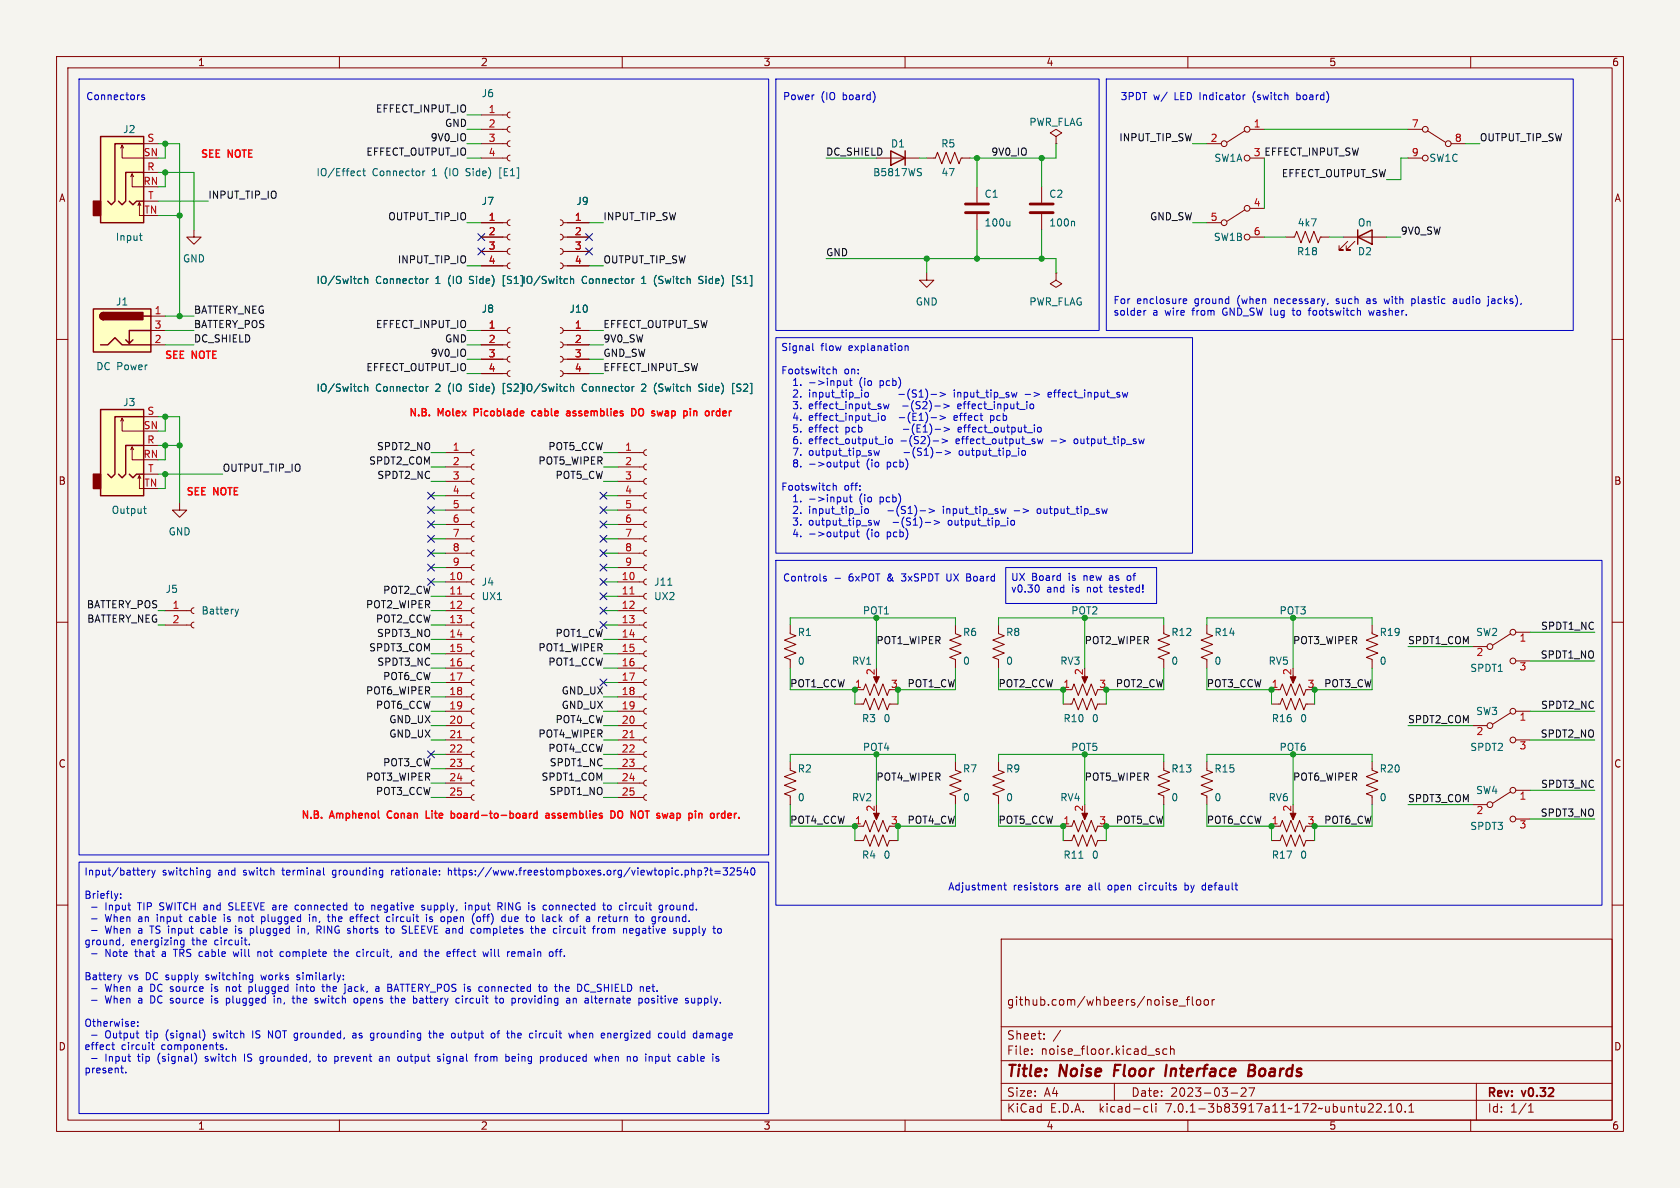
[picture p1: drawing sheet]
<svg xmlns="http://www.w3.org/2000/svg" width="297mm" height="210mm" viewBox="0 0 297 210" stroke-linecap="round" stroke-linejoin="round" font-family="sans-serif">
<defs><g id="words">
<g font-size="2.8" fill="#840000">
<text x="178" y="190.8">Title:</text>
<text x="187.4" y="190.8">Noise</text>
<text x="197.6" y="190.8">Floor</text>
<text x="207.3" y="190.8">Interface</text>
<text x="222.6" y="190.8">Boards</text>
</g>
<g font-size="2.1" fill="#840000">
<text x="178" y="177.9">github.com/whbeers/noise_floor</text>
<text x="178" y="183.9">Sheet:</text>
<text x="186.2" y="183.9">/</text>
<text x="178" y="186.6">File:</text>
<text x="184" y="186.6">noise_floor.kicad_sch</text>
<text x="178" y="196.8">KiCad</text>
<text x="178" y="194">Size:</text>
<text x="184.6" y="194">A4</text>
<text x="185.7" y="196.8">E.D.A.</text>
<text x="194.4" y="196.8">kicad-cli</text>
<text x="200" y="194">Date:</text>
<text x="206.2" y="196.8">7.0.1-3b83917a11~172~ubuntu22.10.1</text>
<text x="206.9" y="194">2023-03-27</text>
<text x="263" y="194.2">Rev:</text>
<text x="263" y="196.8">Id:</text>
<text x="267" y="196.8">1/1</text>
<text x="269.2" y="194.2">v0.32</text>
</g>
<g font-size="1.8" fill="#840000">
<text x="35" y="11.8">1</text>
<text x="85" y="11.8">2</text>
<text x="135" y="11.8">3</text>
<text x="185" y="11.8">4</text>
<text x="235" y="11.8">5</text>
<text x="285" y="11.8">6</text>
<text x="10.4" y="35.8">A</text>
<text x="285.4" y="35.8">A</text>
<text x="10.3" y="85.8">B</text>
<text x="285.3" y="85.8">B</text>
<text x="10.3" y="135.8">C</text>
<text x="285.3" y="135.8">C</text>
<text x="10.3" y="185.8">D</text>
<text x="285.3" y="185.8">D</text>
<text x="35" y="199.8">1</text>
<text x="85" y="199.8">2</text>
<text x="135" y="199.8">3</text>
<text x="185" y="199.8">4</text>
<text x="235" y="199.8">5</text>
<text x="285" y="199.8">6</text>
</g>
<g font-size="1.8" fill="#0000c2">
<text x="15.2" y="17.8">Connectors</text>
<text x="138.4" y="17.8">Power</text>
<text x="145.1" y="17.8">(IO</text>
<text x="149" y="17.8">board)</text>
<text x="198.1" y="17.8">3PDT</text>
<text x="203.9" y="17.8">w/</text>
<text x="207.7" y="17.8">LED Indicator</text>
<text x="221.7" y="17.8">(switch</text>
<text x="229.6" y="17.8">board)</text>
<text x="196.8" y="53.8">For</text>
<text x="201" y="53.8">enclosure</text>
<text x="211.3" y="53.8">ground</text>
<text x="218.9" y="53.8">(when</text>
<text x="225.5" y="53.8">necessary,</text>
<text x="236.6" y="53.8">such</text>
<text x="242.1" y="53.8">as</text>
<text x="245.4" y="53.8">with</text>
<text x="250.3" y="53.8">plastic</text>
<text x="257.8" y="53.8">audio</text>
<text x="264.1" y="53.8">jacks),</text>
<text x="196.8" y="55.9">solder</text>
<text x="203.8" y="55.9">a</text>
<text x="206.1" y="55.9">wire</text>
<text x="211" y="55.9">from</text>
<text x="216.4" y="55.9">GND_SW lug</text>
<text x="229.1" y="55.9">to</text>
<text x="232" y="55.9">footswitch</text>
<text x="242.8" y="55.9">washer.</text>
<text x="138.1" y="62.3">Signal</text>
<text x="145.1" y="62.3">flow</text>
<text x="150.1" y="62.3">explanation</text>
<text x="138.1" y="66.4">Footswitch</text>
<text x="140.3" y="68.5">1.</text>
<text x="140.3" y="70.5">2.</text>
<text x="143.2" y="68.5">-&gt;input</text>
<text x="143.2" y="70.5">input_tip_io</text>
<text x="149.2" y="66.4">on:</text>
<text x="152.2" y="68.5">(io</text>
<text x="155.9" y="68.5">pcb)</text>
<text x="159.6" y="70.5">-(S1)-&gt;</text>
<text x="169.6" y="70.5">input_tip_sw</text>
<text x="182.2" y="70.5">-&gt;</text>
<text x="186.4" y="70.5">effect_input_sw</text>
<text x="140.3" y="72.6">3.</text>
<text x="140.3" y="74.6">4.</text>
<text x="140.3" y="76.7">5.</text>
<text x="143.2" y="72.6">effect_input_sw</text>
<text x="143.2" y="74.6">effect_input_io</text>
<text x="143.2" y="76.7">effect</text>
<text x="149.7" y="76.7">pcb</text>
<text x="159.3" y="74.6">-(E1)-&gt;</text>
<text x="159.9" y="72.6">-(S2)-&gt;</text>
<text x="160.8" y="76.7">-(E1)-&gt;</text>
<text x="169.2" y="74.6">effect</text>
<text x="169.8" y="72.6">effect_input_io</text>
<text x="170.7" y="76.7">effect_output_io</text>
<text x="175.7" y="74.6">pcb</text>
<text x="140.3" y="78.8">6.</text>
<text x="140.3" y="80.8">7.</text>
<text x="140.3" y="82.9">8.</text>
<text x="143.2" y="78.8">effect_output_io</text>
<text x="143.2" y="80.8">output_tip_sw</text>
<text x="143.2" y="82.9">-&gt;output</text>
<text x="153.5" y="82.9">(io</text>
<text x="157.2" y="82.9">pcb)</text>
<text x="159.5" y="78.8">-(S2)-&gt;</text>
<text x="160.4" y="80.8">-(S1)-&gt;</text>
<text x="169.4" y="78.8">effect_output_sw</text>
<text x="170.3" y="80.8">output_tip_io</text>
<text x="186.3" y="78.8">-&gt;</text>
<text x="190.5" y="78.8">output_tip_sw</text>
<text x="138.1" y="87">Footswitch</text>
<text x="140.3" y="89">1.</text>
<text x="143.2" y="89">-&gt;input</text>
<text x="149.2" y="87">off:</text>
<text x="152.2" y="89">(io</text>
<text x="155.9" y="89">pcb)</text>
<text x="140.3" y="91.1">2.</text>
<text x="140.3" y="93.2">3.</text>
<text x="140.3" y="95.2">4.</text>
<text x="143.2" y="91.1">input_tip_io</text>
<text x="143.2" y="93.2">output_tip_sw</text>
<text x="143.2" y="95.2">-&gt;output</text>
<text x="153.5" y="95.2">(io</text>
<text x="157.2" y="95.2">pcb)</text>
<text x="157.4" y="91.1">-(S1)-&gt;</text>
<text x="158.2" y="93.2">-(S1)-&gt;</text>
<text x="167.4" y="91.1">input_tip_sw</text>
<text x="168.1" y="93.2">output_tip_io</text>
<text x="180" y="91.1">-&gt;</text>
<text x="184.2" y="91.1">output_tip_sw</text>
<text x="138.4" y="102.9">Controls</text>
<text x="150.1" y="102.9">6xPOT</text>
<text x="157" y="102.9">&amp;</text>
<text x="159.7" y="102.9">3xSPDT</text>
<text x="167.7" y="102.9">UX Board</text>
<text x="178.8" y="102.9">UX Board</text>
<text x="178.8" y="105">v0.30</text>
<text x="185" y="105">and</text>
<text x="189" y="102.9">is</text>
<text x="189.6" y="105">is</text>
<text x="191.7" y="102.9">new</text>
<text x="192.3" y="105">not</text>
<text x="196.4" y="102.9">as</text>
<text x="196.4" y="105">tested!</text>
<text x="199.6" y="102.9">of</text>
<text x="14.9" y="155">Input/battery</text>
<text x="28.7" y="155">switching</text>
<text x="38.6" y="155">and</text>
<text x="43.2" y="155">switch</text>
<text x="50.2" y="155">terminal</text>
<text x="59.2" y="155">grounding</text>
<text x="69.7" y="155">rationale:</text>
<text x="79.9" y="155">https://www.freestompboxes.org/viewtopic.php?t=32540</text>
<text x="14.9" y="159.1">Briefly:</text>
<text x="18.7" y="161.2">Input</text>
<text x="24.6" y="161.2">TIP SWITCH and</text>
<text x="41" y="161.2">SLEEVE are</text>
<text x="52.9" y="161.2">connected</text>
<text x="63.7" y="161.2">to</text>
<text x="66.7" y="161.2">negative</text>
<text x="75.7" y="161.2">supply,</text>
<text x="83.5" y="161.2">input</text>
<text x="89.4" y="161.2">RING is</text>
<text x="97.7" y="161.2">connected</text>
<text x="108.5" y="161.2">to</text>
<text x="111.4" y="161.2">circuit</text>
<text x="118.6" y="161.2">ground.</text>
<text x="167.6" y="157.5">Adjustment</text>
<text x="179.1" y="157.5">resistors</text>
<text x="188.5" y="157.5">are</text>
<text x="192.6" y="157.5">all</text>
<text x="196.1" y="157.5">open</text>
<text x="201.8" y="157.5">circuits</text>
<text x="209.9" y="157.5">by</text>
<text x="213.2" y="157.5">default</text>
<text x="14.9" y="167.3">ground,</text>
<text x="18.7" y="163.2">When</text>
<text x="18.7" y="165.3">When</text>
<text x="23.2" y="167.3">energizing</text>
<text x="24.6" y="163.2">an</text>
<text x="24.6" y="165.3">a</text>
<text x="26.9" y="165.3">TS input</text>
<text x="28" y="163.2">input</text>
<text x="33.9" y="163.2">cable</text>
<text x="34" y="167.3">the</text>
<text x="36" y="165.3">cable</text>
<text x="38.1" y="167.3">circuit.</text>
<text x="40.1" y="163.2">is</text>
<text x="42.2" y="165.3">is</text>
<text x="42.8" y="163.2">not</text>
<text x="45" y="165.3">plugged</text>
<text x="47" y="163.2">plugged</text>
<text x="53.6" y="165.3">in,</text>
<text x="55.6" y="163.2">in,</text>
<text x="57" y="165.3">RING shorts</text>
<text x="59" y="163.2">the</text>
<text x="63.1" y="163.2">effect</text>
<text x="69.5" y="165.3">to</text>
<text x="69.6" y="163.2">circuit</text>
<text x="72.5" y="165.3">SLEEVE and</text>
<text x="76.7" y="163.2">is</text>
<text x="79.5" y="163.2">open</text>
<text x="84.9" y="165.3">completes</text>
<text x="85.1" y="163.2">(off)</text>
<text x="90.5" y="163.2">due</text>
<text x="95" y="163.2">to</text>
<text x="95.7" y="165.3">the</text>
<text x="97.9" y="163.2">lack</text>
<text x="99.8" y="165.3">circuit</text>
<text x="103" y="163.2">of</text>
<text x="105.9" y="163.2">a</text>
<text x="106.9" y="165.3">from</text>
<text x="108.2" y="163.2">return</text>
<text x="112.3" y="165.3">negative</text>
<text x="115" y="163.2">to</text>
<text x="117.9" y="163.2">ground.</text>
<text x="121.4" y="165.3">supply</text>
<text x="14.9" y="173.5">Battery</text>
<text x="18.7" y="169.4">Note</text>
<text x="22.7" y="173.5">vs</text>
<text x="24.1" y="169.4">that</text>
<text x="25.8" y="173.5">DC supply</text>
<text x="28.9" y="169.4">a</text>
<text x="31.2" y="169.4">TRS cable</text>
<text x="36.7" y="173.5">switching</text>
<text x="41.9" y="169.4">will</text>
<text x="46.3" y="169.4">not</text>
<text x="46.6" y="173.5">works</text>
<text x="50.4" y="169.4">complete</text>
<text x="53" y="173.5">similarly:</text>
<text x="60.2" y="169.4">the</text>
<text x="64.2" y="169.4">circuit,</text>
<text x="72" y="169.4">and</text>
<text x="76.5" y="169.4">the</text>
<text x="80.6" y="169.4">effect</text>
<text x="87.1" y="169.4">will</text>
<text x="91.5" y="169.4">remain</text>
<text x="99" y="169.4">off.</text>
<text x="18.7" y="175.6">When</text>
<text x="18.7" y="177.6">When</text>
<text x="24.6" y="175.6">a</text>
<text x="24.6" y="177.6">a</text>
<text x="26.9" y="175.6">DC source</text>
<text x="26.9" y="177.6">DC source</text>
<text x="37.9" y="175.6">is</text>
<text x="37.9" y="177.6">is</text>
<text x="40.6" y="175.6">not</text>
<text x="40.6" y="177.6">plugged</text>
<text x="44.7" y="175.6">plugged</text>
<text x="49.2" y="177.6">in,</text>
<text x="52.7" y="177.6">the</text>
<text x="53.3" y="175.6">into</text>
<text x="56.7" y="177.6">switch</text>
<text x="58" y="175.6">the</text>
<text x="62.1" y="175.6">jack,</text>
<text x="63.7" y="177.6">opens</text>
<text x="67.7" y="175.6">a</text>
<text x="69.9" y="175.6">BATTERY_POS is</text>
<text x="70.4" y="177.6">the</text>
<text x="74.4" y="177.6">battery</text>
<text x="82.1" y="177.6">circuit</text>
<text x="86.3" y="175.6">connected</text>
<text x="89.3" y="177.6">to</text>
<text x="92.2" y="177.6">providing</text>
<text x="97.1" y="175.6">to</text>
<text x="100.1" y="175.6">the</text>
<text x="102" y="177.6">an</text>
<text x="104.1" y="175.6">DC_SHIELD</text>
<text x="105.4" y="177.6">alternate</text>
<text x="115.1" y="177.6">positive</text>
<text x="115.3" y="175.6">net.</text>
<text x="123.5" y="177.6">supply.</text>
<text x="14.9" y="181.7">Otherwise:</text>
<text x="14.9" y="185.9">effect</text>
<text x="18.7" y="183.8">Output</text>
<text x="21.5" y="185.9">circuit</text>
<text x="26" y="183.8">tip</text>
<text x="28.6" y="185.9">components.</text>
<text x="29.6" y="183.8">(signal)</text>
<text x="38.1" y="183.8">switch</text>
<text x="45.1" y="183.8">IS NOT grounded,</text>
<text x="63.2" y="183.8">as</text>
<text x="66.5" y="183.8">grounding</text>
<text x="77" y="183.8">the</text>
<text x="81.1" y="183.8">output</text>
<text x="88.2" y="183.8">of</text>
<text x="91.2" y="183.8">the</text>
<text x="95.3" y="183.8">circuit</text>
<text x="102.4" y="183.8">when</text>
<text x="108.2" y="183.8">energized</text>
<text x="118.4" y="183.8">could</text>
<text x="124.7" y="183.8">damage</text>
<text x="14.9" y="190">present.</text>
<text x="18.7" y="187.9">Input</text>
<text x="24.6" y="187.9">tip</text>
<text x="28.1" y="187.9">(signal)</text>
<text x="36.7" y="187.9">switch</text>
<text x="43.7" y="187.9">IS grounded,</text>
<text x="57.1" y="187.9">to</text>
<text x="60" y="187.9">prevent</text>
<text x="68.1" y="187.9">an</text>
<text x="71.5" y="187.9">output</text>
<text x="78.6" y="187.9">signal</text>
<text x="85.5" y="187.9">from</text>
<text x="90.9" y="187.9">being</text>
<text x="97.1" y="187.9">produced</text>
<text x="106.9" y="187.9">when</text>
<text x="112.8" y="187.9">no</text>
<text x="116.1" y="187.9">input</text>
<text x="122" y="187.9">cable</text>
</g>
<g font-size="1.8" fill="#006464">
<text x="85.1" y="17.3">J6</text>
<text x="21.7" y="23.7">J2</text>
<text x="181.9" y="22.4">PWR_FLAG</text>
<text x="157.4" y="26.2">D1</text>
<text x="166.3" y="26.2">R5</text>
<text x="214.6" y="28.8">SW1A</text>
<text x="252.6" y="28.8">SW1C</text>
<text x="55.9" y="31.3">IO/Effect</text>
<text x="65.8" y="31.3">Connector</text>
<text x="76.4" y="31.3">1</text>
<text x="78.7" y="31.3">(IO</text>
<text x="82.6" y="31.3">Side)</text>
<text x="88.6" y="31.3">[E1]</text>
<text x="154.3" y="31.3">B5817WS</text>
<text x="166.4" y="31.3">47</text>
<text x="174" y="35.1">C1</text>
<text x="185.4" y="35.1">C2</text>
<text x="85.1" y="36.4">J7</text>
<text x="101.8" y="36.4">J9</text>
<text x="174" y="40.2">100u</text>
<text x="185.4" y="40.2">100n</text>
<text x="229.4" y="40.2">4k7</text>
<text x="240" y="40.2">On</text>
<text x="20.4" y="42.7">Input</text>
<text x="32.3" y="46.5">GND</text>
<text x="214.5" y="42.7">SW1B</text>
<text x="229.2" y="45.3">R18</text>
<text x="240" y="45.3">D2</text>
<text x="55.9" y="50.4">IO/Switch</text>
<text x="66.4" y="50.4">Connector</text>
<text x="77" y="50.4">1</text>
<text x="79.3" y="50.4">(IO</text>
<text x="83.2" y="50.4">Side)</text>
<text x="89.2" y="50.4">[S1]IO/Switch</text>
<text x="102.7" y="50.4">Connector</text>
<text x="113.4" y="50.4">1</text>
<text x="115.7" y="50.4">(Switch</text>
<text x="123.7" y="50.4">Side)</text>
<text x="129.7" y="50.4">[S1]</text>
<text x="20.4" y="54.2">J1</text>
<text x="85.1" y="55.4">J8</text>
<text x="100.6" y="55.4">J10</text>
<text x="161.8" y="54.2">GND</text>
<text x="181.9" y="54.2">PWR_FLAG</text>
<text x="17" y="65.6">DC Power</text>
<text x="21.7" y="71.9">J3</text>
<text x="55.9" y="69.4">IO/Switch</text>
<text x="66.4" y="69.4">Connector</text>
<text x="77" y="69.4">2</text>
<text x="79.3" y="69.4">(IO</text>
<text x="83.2" y="69.4">Side)</text>
<text x="89.2" y="69.4">[S2]IO/Switch</text>
<text x="102.7" y="69.4">Connector</text>
<text x="113.4" y="69.4">2</text>
<text x="115.7" y="69.4">(Switch</text>
<text x="123.7" y="69.4">Side)</text>
<text x="129.7" y="69.4">[S2]</text>
<text x="19.7" y="91">Output</text>
<text x="29.8" y="94.8">GND</text>
<text x="29.2" y="105">J5</text>
<text x="85.1" y="103.7">J4</text>
<text x="85.1" y="106.2">UX1</text>
<text x="115.6" y="103.7">J11</text>
<text x="115.6" y="106.2">UX2</text>
<text x="35.6" y="108.8">Battery</text>
<text x="141" y="112.6">R1</text>
<text x="152.5" y="108.8">POT1</text>
<text x="170.2" y="112.6">R6</text>
<text x="177.8" y="112.6">R8</text>
<text x="189.3" y="108.8">POT2</text>
<text x="207" y="112.6">R12</text>
<text x="214.6" y="112.6">R14</text>
<text x="226.1" y="108.8">POT3</text>
<text x="243.8" y="112.6">R19</text>
<text x="260.9" y="112.6">SW2</text>
<text x="141" y="117.7">0</text>
<text x="150.6" y="117.7">RV1</text>
<text x="170.2" y="117.7">0</text>
<text x="177.8" y="117.7">0</text>
<text x="187.4" y="117.7">RV3</text>
<text x="207" y="117.7">0</text>
<text x="214.6" y="117.7">0</text>
<text x="224.2" y="117.7">RV5</text>
<text x="243.8" y="117.7">0</text>
<text x="259.9" y="118.9">SPDT1</text>
<text x="152.3" y="127.8">R3</text>
<text x="156.1" y="127.8">0</text>
<text x="187.9" y="127.8">R10</text>
<text x="193" y="127.8">0</text>
<text x="224.8" y="127.8">R16</text>
<text x="229.8" y="127.8">0</text>
<text x="260.9" y="126.6">SW3</text>
<text x="141" y="136.7">R2</text>
<text x="152.5" y="132.9">POT4</text>
<text x="170.2" y="136.7">R7</text>
<text x="177.8" y="136.7">R9</text>
<text x="189.3" y="132.9">POT5</text>
<text x="207" y="136.7">R13</text>
<text x="214.6" y="136.7">R15</text>
<text x="226.1" y="132.9">POT6</text>
<text x="243.8" y="136.7">R20</text>
<text x="259.9" y="132.9">SPDT2</text>
<text x="141" y="141.8">0</text>
<text x="150.6" y="141.8">RV2</text>
<text x="170.2" y="141.8">0</text>
<text x="177.8" y="141.8">0</text>
<text x="187.4" y="141.8">RV4</text>
<text x="207" y="141.8">0</text>
<text x="214.6" y="141.8">0</text>
<text x="224.2" y="141.8">RV6</text>
<text x="243.8" y="141.8">0</text>
<text x="260.9" y="140.5">SW4</text>
<text x="259.9" y="146.9">SPDT3</text>
<text x="152.3" y="152">R4</text>
<text x="156.1" y="152">0</text>
<text x="187.9" y="152">R11</text>
<text x="193" y="152">0</text>
<text x="224.8" y="152">R17</text>
<text x="229.8" y="152">0</text>
</g>
<g font-size="1.8" fill="#0f0f0f">
<text x="66.3" y="20">EFFECT_INPUT_IO</text>
<text x="78.6" y="22.5">GND</text>
<text x="64.6" y="27.6">EFFECT_OUTPUT_IO</text>
<text x="76" y="25.1">9V0_IO</text>
<text x="146" y="27.6">DC_SHIELD</text>
<text x="175.3" y="27.6">9V0_IO</text>
<text x="197.8" y="25.1">INPUT_TIP_SW</text>
<text x="221.6" y="27.7">3 EFFECT_INPUT_SW</text>
<text x="261.6" y="25.1">OUTPUT_TIP_SW</text>
<text x="36.8" y="35.2">INPUT_TIP_IO</text>
<text x="226.5" y="31.4">EFFECT_OUTPUT_SW</text>
<text x="68.5" y="39">OUTPUT_TIP_IO</text>
<text x="106.7" y="39">INPUT_TIP_SW</text>
<text x="203.2" y="39">GND_SW</text>
<text x="247.6" y="41.6">9V0_SW</text>
<text x="70.2" y="46.6">INPUT_TIP_IO</text>
<text x="106.7" y="46.6">OUTPUT_TIP_SW</text>
<text x="146" y="45.4">GND</text>
<text x="34.3" y="58.1">BATTERY_POS</text>
<text x="34.3" y="55.5">BATTERY_NEG</text>
<text x="66.3" y="58.1">EFFECT_INPUT_IO</text>
<text x="106.7" y="58.1">EFFECT_OUTPUT_SW</text>
<text x="34.3" y="60.6">DC_SHIELD</text>
<text x="64.6" y="65.7">EFFECT_OUTPUT_IO</text>
<text x="76" y="63.2">9V0_IO</text>
<text x="78.6" y="60.6">GND</text>
<text x="106.7" y="63.2">GND_SW</text>
<text x="106.7" y="60.6">9V0_SW</text>
<text x="106.7" y="65.7">EFFECT_INPUT_SW</text>
<text x="39.4" y="83.5">OUTPUT_TIP_IO</text>
<text x="65.1" y="82.2">SPDT2_COM</text>
<text x="66.5" y="79.7">SPDT2_NO</text>
<text x="95.1" y="82.2">POT5_WIPER</text>
<text x="96.8" y="79.7">POT5_CCW</text>
<text x="66.6" y="84.7">SPDT2_NC</text>
<text x="98.1" y="84.7">POT5_CW</text>
<text x="15.2" y="107.6">BATTERY_POS</text>
<text x="64.6" y="107.6">POT2_WIPER</text>
<text x="67.6" y="105.1">POT2_CW</text>
<text x="15.3" y="110.1">BATTERY_NEG</text>
<text x="66.3" y="110.1">POT2_CCW</text>
<text x="66.5" y="112.7">SPDT3_NO</text>
<text x="98.1" y="112.7">POT1_CW</text>
<text x="154.9" y="114">POT1_WIPER</text>
<text x="191.8" y="114">POT2_WIPER</text>
<text x="228.6" y="114">POT3_WIPER</text>
<text x="248.9" y="114">SPDT1_COM</text>
<text x="272.3" y="111.4">SPDT1_NC</text>
<text x="65.1" y="115.2">SPDT3_COM</text>
<text x="66.6" y="117.8">SPDT3_NC</text>
<text x="95.1" y="115.2">POT1_WIPER</text>
<text x="96.8" y="117.8">POT1_CCW</text>
<text x="272.3" y="116.5">SPDT1_NO</text>
<text x="64.6" y="122.8">POT6_WIPER</text>
<text x="66.3" y="125.4">POT6_CCW</text>
<text x="67.6" y="120.3">POT6_CW</text>
<text x="99.2" y="122.8">GND_UX</text>
<text x="99.2" y="125.4">GND_UX</text>
<text x="139.7" y="121.6">POT1_CCW</text>
<text x="160.3" y="121.6">POT1_CW</text>
<text x="176.5" y="121.6">POT2_CCW</text>
<text x="197.1" y="121.6">POT2_CW</text>
<text x="213.4" y="121.6">POT3_CCW</text>
<text x="234" y="121.6">POT3_CW</text>
<text x="272.3" y="125.4">SPDT2_NC</text>
<text x="68.7" y="130.5">GND_UX</text>
<text x="68.7" y="127.9">GND_UX</text>
<text x="95.1" y="130.5">POT4_WIPER</text>
<text x="98.1" y="127.9">POT4_CW</text>
<text x="248.9" y="127.9">SPDT2_COM</text>
<text x="272.3" y="130.5">SPDT2_NO</text>
<text x="67.6" y="135.5">POT3_CW</text>
<text x="96.8" y="133">POT4_CCW</text>
<text x="97.1" y="135.5">SPDT1_NC</text>
<text x="64.6" y="138.1">POT3_WIPER</text>
<text x="66.3" y="140.6">POT3_CCW</text>
<text x="95.6" y="138.1">SPDT1_COM</text>
<text x="97" y="140.6">SPDT1_NO</text>
<text x="154.9" y="138.1">POT4_WIPER</text>
<text x="191.8" y="138.1">POT5_WIPER</text>
<text x="228.6" y="138.1">POT6_WIPER</text>
<text x="248.9" y="141.9">SPDT3_COM</text>
<text x="272.3" y="139.4">SPDT3_NC</text>
<text x="139.7" y="145.7">POT4_CCW</text>
<text x="160.3" y="145.7">POT4_CW</text>
<text x="176.5" y="145.7">POT5_CCW</text>
<text x="197.1" y="145.7">POT5_CW</text>
<text x="213.4" y="145.7">POT6_CCW</text>
<text x="234" y="145.7">POT6_CW</text>
<text x="272.3" y="144.4">SPDT3_NO</text>
</g>
<g font-size="1.8" fill="#a90000">
<text x="86.3" y="20.1">1</text>
<text x="86.3" y="22.6">2</text>
<text x="221.6" y="22.6">1</text>
<text x="249.5" y="22.6">7</text>
<text x="25.3" y="27.7">SN</text>
<text x="26" y="25.1">S</text>
<text x="86.3" y="25.1">3</text>
<text x="86.3" y="27.7">4</text>
<text x="214" y="25.1">2</text>
<text x="249.5" y="27.7">9</text>
<text x="257.1" y="25.1">8</text>
<text x="25.3" y="32.8">RN</text>
<text x="26" y="30.2">R</text>
<text x="26.1" y="35.3">T</text>
<text x="25.5" y="37.8">TN</text>
<text x="86.3" y="39.1">1</text>
<text x="86.3" y="41.7">2</text>
<text x="101.6" y="39.1">1</text>
<text x="101.6" y="41.7">2</text>
<text x="214" y="39.1">5</text>
<text x="221.6" y="36.6">4</text>
<text x="221.6" y="41.7">6</text>
<text x="86.3" y="44.2">3</text>
<text x="86.3" y="46.7">4</text>
<text x="101.6" y="44.2">3</text>
<text x="101.6" y="46.7">4</text>
<text x="27.3" y="55.6">1</text>
<text x="27.3" y="58.2">3</text>
<text x="86.3" y="58.2">1</text>
<text x="101.6" y="58.2">1</text>
<text x="27.3" y="60.7">2</text>
<text x="86.3" y="60.7">2</text>
<text x="86.3" y="63.2">3</text>
<text x="86.3" y="65.8">4</text>
<text x="101.6" y="60.7">2</text>
<text x="101.6" y="63.2">3</text>
<text x="101.6" y="65.8">4</text>
<text x="25.3" y="75.9">SN</text>
<text x="26" y="73.4">S</text>
<text x="25.3" y="81">RN</text>
<text x="26" y="78.5">R</text>
<text x="26.1" y="83.6">T</text>
<text x="80" y="79.8">1</text>
<text x="80" y="82.3">2</text>
<text x="110.5" y="79.8">1</text>
<text x="110.5" y="82.3">2</text>
<text x="25.5" y="86.1">TN</text>
<text x="80" y="84.8">3</text>
<text x="80" y="87.4">4</text>
<text x="80" y="89.9">5</text>
<text x="110.5" y="84.8">3</text>
<text x="110.5" y="87.4">4</text>
<text x="110.5" y="89.9">5</text>
<text x="80" y="92.5">6</text>
<text x="80" y="95">7</text>
<text x="110.5" y="92.5">6</text>
<text x="110.5" y="95">7</text>
<text x="80" y="97.5">8</text>
<text x="80" y="100.1">9</text>
<text x="110.5" y="97.5">8</text>
<text x="110.5" y="100.1">9</text>
<text x="30.4" y="107.7">1</text>
<text x="79.4" y="102.6">10</text>
<text x="79.4" y="105.2">11</text>
<text x="79.4" y="107.7">12</text>
<text x="109.9" y="102.6">10</text>
<text x="109.9" y="105.2">11</text>
<text x="109.9" y="107.7">12</text>
<text x="30.4" y="110.2">2</text>
<text x="79.4" y="110.2">13</text>
<text x="79.4" y="112.8">14</text>
<text x="109.9" y="110.2">13</text>
<text x="109.9" y="112.8">14</text>
<text x="268.6" y="113.7">1</text>
<text x="79.4" y="115.3">15</text>
<text x="79.4" y="117.9">16</text>
<text x="109.9" y="115.3">15</text>
<text x="109.9" y="117.9">16</text>
<text x="154.7" y="119.4" transform="rotate(-90 154.7 119.4)">2</text>
<text x="191.5" y="119.4" transform="rotate(-90 191.5 119.4)">2</text>
<text x="228.3" y="119.4" transform="rotate(-90 228.3 119.4)">2</text>
<text x="261" y="116.2">2</text>
<text x="268.6" y="118.7">3</text>
<text x="79.4" y="120.4">17</text>
<text x="79.4" y="122.9">18</text>
<text x="79.4" y="125.5">19</text>
<text x="109.9" y="120.4">17</text>
<text x="109.9" y="122.9">18</text>
<text x="109.9" y="125.5">19</text>
<text x="151.1" y="121.7">1</text>
<text x="157.4" y="121.7">3</text>
<text x="187.9" y="121.7">1</text>
<text x="194.3" y="121.7">3</text>
<text x="224.8" y="121.7">1</text>
<text x="231.1" y="121.7">3</text>
<text x="79.4" y="128">20</text>
<text x="79.4" y="130.6">21</text>
<text x="109.9" y="128">20</text>
<text x="109.9" y="130.6">21</text>
<text x="261" y="130.2">2</text>
<text x="268.6" y="127.6">1</text>
<text x="79.4" y="133.1">22</text>
<text x="79.4" y="135.6">23</text>
<text x="109.9" y="133.1">22</text>
<text x="109.9" y="135.6">23</text>
<text x="268.6" y="132.7">3</text>
<text x="79.4" y="138.2">24</text>
<text x="79.4" y="140.7">25</text>
<text x="109.9" y="138.2">24</text>
<text x="109.9" y="140.7">25</text>
<text x="154.7" y="143.5" transform="rotate(-90 154.7 143.5)">2</text>
<text x="191.5" y="143.5" transform="rotate(-90 191.5 143.5)">2</text>
<text x="228.3" y="143.5" transform="rotate(-90 228.3 143.5)">2</text>
<text x="268.6" y="141.6">1</text>
<text x="151.1" y="145.8">1</text>
<text x="157.4" y="145.8">3</text>
<text x="187.9" y="145.8">1</text>
<text x="194.3" y="145.8">3</text>
<text x="224.8" y="145.8">1</text>
<text x="231.1" y="145.8">3</text>
<text x="261" y="144.1">2</text>
<text x="268.6" y="146.7">3</text>
</g>
<g font-size="1.8" fill="#f00">
<text x="35.6" y="27.9">SEE</text>
<text x="40.4" y="27.9">NOTE</text>
<text x="29.2" y="63.5">SEE</text>
<text x="34.1" y="63.5">NOTE</text>
<text x="72.4" y="73.7">N.B.</text>
<text x="77.5" y="73.7">Molex</text>
<text x="84.3" y="73.7">Picoblade</text>
<text x="94.9" y="73.7">cable</text>
<text x="101.4" y="73.7">assemblies</text>
<text x="113.3" y="73.7">DO</text>
<text x="117.3" y="73.7">swap</text>
<text x="123.3" y="73.7">pin</text>
<text x="127.5" y="73.7">order</text>
<text x="33" y="87.6">SEE</text>
<text x="37.9" y="87.6">NOTE</text>
<text x="53.3" y="144.8">N.B.</text>
<text x="58.5" y="144.8">Amphenol</text>
<text x="69" y="144.8">Conan</text>
<text x="76.2" y="144.8">Lite</text>
<text x="81" y="144.8">board-to-board</text>
<text x="98.1" y="144.8">assemblies</text>
<text x="110" y="144.8">DO</text>
<text x="113.9" y="144.8">NOT</text>
<text x="118.9" y="144.8">swap</text>
<text x="124.9" y="144.8">pin</text>
<text x="129.2" y="144.8">order.</text>
</g>
</g></defs>
<path d="M0 0h297v210h-297z" fill="#f5f4ef" stroke="#f5f4ef" stroke-width=".18"/>
<g fill="none" stroke="#840000" stroke-width=".18">
<path d="M10 10h277v190h-277zM12 12h273v186h-273zM60 10v2M90.2 19.8l-.4 .1-.1 .4 .1 .4 .4 .1M110 10v2M160 10v2M210 10v2M260 10v2M21.3 26.2l.3-.5v2.2h3.8M21.6 25.7l.2 .5M23.1 31.2l.3-.5v2.3h2M23.4 30.7l.2 .5"/>
<path d="M24.4 36.3l.2-.5v2.3h.8M24.6 35.8l.3 .5M25.4 30.5h2.5M25.4 25.4h2.5M25.4 35.6h2.5M85.1 27.9h4.6M85.1 39.4h4.6M85.1 25.4h4.6M85.1 22.9h4.6M85.1 20.3h4.6M90.2 38.9l-.4 .1-.1 .4 .1 .3 .4 .2M90.2 27.4l-.4 .2-.1 .3 .1 .4 .4 .1"/>
<path d="M90.2 24.9l-.4 .1-.1 .4 .1 .4 .4 .1M90.2 22.4l-.4 .1-.1 .3 .1 .4 .4 .2M99.1 38.9l.3 .1 .2 .4-.2 .3-.3 .2M99.6 39.4h4.5M154.9 27.9h7.7M163.8 27.9h1.6l.3-1 .8 2.1 .8-2.1 .7 2.1 .8-2.1 .7 2.1 .4-1.1h1.5M172.7 33v2.8M172.7 37.8v2.8M184.1 33v2.8M184.1 37.8v2.8M186.7 24.1l1-.6-1-.6-1 .6 1 .6v1.3M186.7 25.4h.1"/>
<path d="M213.4 39.4h2.5M213.4 25.4h2.5M220.1 37.1l-3.2 2M220.1 23.1l-3.2 2M221 27.9h2.5M221 22.9h2.5M221 36.8h2.5M248.9 27.9h2.6M248.9 22.9h2.6M252.3 23.1l3.2 2M256.5 25.4h2.6M10 60h2"/>
<path d="M26.7 58.4h2.5M26.7 55.9h2.5M34.3 40.6v1.3h1.3l-1.3 1.3-1.3-1.3h1.3M85.1 58.4h4.6M85.1 47h4.6M85.1 44.5h4.6M85.1 41.9h4.6M90.2 57.9l-.4 .1-.1 .4 .1 .4 .4 .1M90.2 46.5l-.4 .1-.1 .4 .1 .3 .4 .2M90.2 43.9l-.4 .2-.1 .3 .1 .4 .4 .2M90.2 41.4l-.4 .1-.1 .4 .1 .4 .4 .1M99.1 57.9l.3 .2 .2 .3-.2 .4-.3 .1"/>
<path d="M99.1 46.5l.3 .1 .2 .4-.2 .4-.3 .1M99.1 43.9l.3 .2 .2 .4-.2 .3-.3 .2M99.1 41.4l.3 .2 .2 .3-.2 .4-.3 .1M99.6 58.4h4.5M99.6 47h4.5M99.6 44.5h4.5M99.6 41.9h4.5M163.8 48.3v1.2h1.3l-1.3 1.3-1.2-1.3h1.2M186.7 48.3v1.2l1 .7-1 .6-1-.6 1-.7M186.7 48.3h.1M221 41.9h2.5M227.3 41.9h1.6l.3-1 .8 2 .8-2 .7 2 .8-2 .7 2 .4-1h1.5"/>
<path d="M237.5 41.9h7.6M238.3 42.7l-1.6 1.5h.8h-.8v-.8M239.5 42.7l-1.5 1.5h.8h-.8v-.8M285 60h2M21.3 74.4l.3-.5v2.3h3.8M21.6 73.9l.2 .5M23.1 79.5l.3-.5v2.3h2M23.4 79l.2 .5M25.4 78.7h2.5M25.4 73.7h2.5M26.7 61h2.5M83.8 79.5l-.3 .1-.2 .4 .2 .4 .3 .1"/>
<path d="M85.1 66h4.6M85.1 63.5h4.6M85.1 61h4.6M90.2 65.5l-.4 .2-.1 .3 .1 .4 .4 .1M90.2 63l-.4 .1-.1 .4 .1 .4 .4 .1M90.2 60.5l-.4 .1-.1 .3 .1 .4 .4 .2M99.1 65.5l.3 .2 .2 .4-.2 .3-.3 .1M99.1 63l.3 .1 .2 .4-.2 .4-.3 .1M99.1 60.5l.3 .1 .2 .4-.2 .3-.3 .2M99.6 66h4.5M99.6 63.5h4.5M99.6 61h4.5"/>
<path d="M114.3 79.5l-.3 .1-.2 .4 .1 .4 .4 .1M24.4 84.6l.2-.5v2.3h.8M24.6 84.1l.3 .5M25.4 83.8h2.5M31.7 88.9v1.3h1.3l-1.3 1.2-1.2-1.2h1.2M78.7 97.8h4.6M78.7 95.3h4.6M78.7 92.7h4.6M78.7 90.2h4.6M78.7 87.6h4.6M78.7 85.1h4.6M78.7 82.6h4.6"/>
<path d="M78.7 80h4.6M83.8 99.8l-.3 .2-.2 .3 .2 .4 .3 .1M83.8 97.3l-.3 .1-.2 .4 .2 .3 .3 .2M83.8 94.7l-.3 .2-.2 .3 .2 .4 .3 .2M83.8 92.2l-.3 .1-.2 .4 .2 .4 .3 .1M83.8 89.7l-.3 .1-.2 .4 .2 .3 .3 .2M83.8 87.1l-.3 .2-.2 .3 .2 .4 .3 .1M83.8 84.6l-.3 .1-.2 .4 .2 .3 .3 .2M83.8 82l-.3 .2-.2 .3 .2 .4 .3 .2M109.2 97.8h4.6M109.2 95.3h4.6M109.2 92.7h4.6"/>
<path d="M109.2 90.2h4.6M109.2 87.6h4.6M109.2 85.1h4.6M109.2 82.6h4.6M109.2 80h4.6M114.3 99.8l-.3 .2-.2 .3 .1 .4 .4 .1M114.3 97.3l-.3 .1-.2 .4 .1 .3 .4 .2M114.3 94.7l-.3 .2-.2 .3 .1 .4 .4 .2M114.3 92.2l-.3 .1-.2 .4 .1 .4 .4 .1M114.3 89.7l-.3 .1-.2 .4 .1 .3 .4 .2M114.3 87.1l-.3 .2-.2 .3 .1 .4 .4 .1M114.3 84.6l-.3 .1-.2 .4 .1 .3 .4 .2"/>
<path d="M114.3 82l-.3 .2-.2 .3 .1 .4 .4 .2M10 110h2M29.2 110.5h4.6M29.2 108h4.6M34.3 110l-.4 .1-.1 .4 .1 .3 .4 .2M34.3 107.4l-.4 .2-.1 .3 .1 .4 .4 .2M78.7 110.5h4.6M78.7 108h4.6M78.7 118.1h4.6M78.7 115.6h4.6M78.7 113h4.6M78.7 105.4h4.6"/>
<path d="M78.7 102.9h4.6M78.7 100.3h4.6M83.8 117.6l-.3 .1-.2 .4 .2 .4 .3 .1M83.8 115.1l-.3 .1-.2 .4 .2 .3 .3 .2M83.8 112.5l-.3 .2-.2 .3 .2 .4 .3 .1M83.8 110l-.3 .1-.2 .4 .2 .3 .3 .2M83.8 107.4l-.3 .2-.2 .3 .2 .4 .3 .2M83.8 104.9l-.3 .1-.2 .4 .2 .4 .3 .1M83.8 102.4l-.3 .1-.2 .4 .2 .3 .3 .2M109.2 110.5h4.6M109.2 108h4.6M109.2 118.1h4.6"/>
<path d="M109.2 115.6h4.6M109.2 113h4.6M109.2 105.4h4.6M109.2 102.9h4.6M109.2 100.3h4.6M114.3 117.6l-.3 .1-.2 .4 .1 .4 .4 .1M114.3 115.1l-.3 .1-.2 .4 .1 .3 .4 .2M114.3 112.5l-.3 .2-.2 .3 .1 .4 .4 .1M114.3 110l-.3 .1-.2 .4 .1 .3 .4 .2M114.3 107.4l-.3 .2-.2 .3 .1 .4 .4 .2M114.3 104.9l-.3 .1-.2 .4 .1 .4 .4 .1M114.3 102.4l-.3 .1-.2 .4 .1 .3 .4 .2"/>
<path d="M139.7 110.5v1.5l1 .4-2 .8 2 .7-2 .8 2 .7-2 .8 1 .4v1.5M154.9 119.4v1M168.9 110.5v1.5l1 .4-2 .8 2 .7-2 .8 2 .7-2 .8 1 .4v1.5M176.5 110.5v1.5l1 .4-2 .8 2 .7-2 .8 2 .7-2 .8 1 .4v1.5M191.8 119.4v1M205.7 110.5v1.5l1.1 .4-2.1 .8 2.1 .7-2.1 .8 2.1 .7-2.1 .8 1 .4v1.5M213.4 110.5v1.5l1 .4-2.1 .8 2.1 .7-2.1 .8 2.1 .7-2.1 .8 1.1 .4v1.5M228.6 119.4v1M242.6 110.5v1.5l1 .4-2 .8 2 .7-2 .8 2 .7-2 .8 1 .4v1.5M260.3 114.3h2.6M267.1 112l-3.2 2M268 111.8h2.5"/>
<path d="M268 116.8h2.5M285 110h2M78.7 125.7h4.6M78.7 128.3h4.6M78.7 130.8h4.6M78.7 138.4h4.6M78.7 135.9h4.6M78.7 133.4h4.6M78.7 123.2h4.6M78.7 120.7h4.6M83.8 137.9l-.3 .2-.2 .3 .2 .4 .3 .1M83.8 135.4l-.3 .1-.2 .4 .2 .3 .3 .2"/>
<path d="M83.8 132.8l-.3 .2-.2 .3 .2 .4 .3 .2M83.8 130.3l-.3 .1-.2 .4 .2 .4 .3 .1M83.8 127.8l-.3 .1-.2 .4 .2 .3 .3 .2M83.8 125.2l-.3 .2-.2 .3 .2 .4 .3 .1M83.8 122.7l-.3 .1-.2 .4 .2 .3 .3 .2M83.8 120.1l-.3 .2-.2 .3 .2 .4 .3 .2M109.2 125.7h4.6M109.2 128.3h4.6M109.2 130.8h4.6M109.2 138.4h4.6M109.2 135.9h4.6M109.2 133.4h4.6"/>
<path d="M109.2 123.2h4.6M109.2 120.7h4.6M114.3 137.9l-.3 .2-.2 .3 .1 .4 .4 .1M114.3 135.4l-.3 .1-.2 .4 .1 .3 .4 .2M114.3 132.8l-.3 .2-.2 .3 .1 .4 .4 .2M114.3 130.3l-.3 .1-.2 .4 .1 .4 .4 .1M114.3 127.8l-.3 .1-.2 .4 .1 .3 .4 .2M114.3 125.2l-.3 .2-.2 .3 .1 .4 .4 .1M114.3 122.7l-.3 .1-.2 .4 .1 .3 .4 .2M114.3 120.1l-.3 .2-.2 .3 .1 .4 .4 .2M139.7 134.6v1.5l1 .4-2 .8 2 .7-2 .8 2 .8-2 .7 1 .4v1.5M151.1 121.9h1.6l.3-1 .8 2 .8-2 .7 2 .8-2 .7 2 .4-1"/>
<path d="M151.1 124.5h1.6l.3-1.1 .8 2.1 .8-2.1 .7 2.1 .8-2.1 .7 2.1 .4-1h1.5M168.9 134.6v1.5l1 .4-2 .8 2 .7-2 .8 2 .8-2 .7 1 .4v1.5M176.5 134.6v1.5l1 .4-2 .8 2 .7-2 .8 2 .8-2 .7 1 .4v1.5M188 124.5h1.5l.4-1.1 .7 2.1 .8-2.1 .8 2.1 .7-2.1 .8 2.1 .4-1h1.5M188 121.9h1.5l.4-1 .7 2 .8-2 .8 2 .7-2 .8 2 .4-1M205.7 134.6v1.5l1.1 .4-2.1 .8 2.1 .7-2.1 .8 2.1 .8-2.1 .7 1 .4v1.5M213.4 134.6v1.5l1 .4-2.1 .8 2.1 .7-2.1 .8 2.1 .8-2.1 .7 1.1 .4v1.5M224.8 124.5h1.5l.4-1.1 .8 2.1 .7-2.1 .8 2.1 .7-2.1 .8 2.1 .4-1h1.5M224.8 121.9h1.5l.4-1 .8 2 .7-2 .8 2 .7-2 .8 2 .4-1M242.6 134.6v1.5l1 .4-2 .8 2 .7-2 .8 2 .8-2 .7 1 .4v1.5M260.3 128.3h2.6M267.1 126l-3.2 2"/>
<path d="M267.1 140l-3.2 2M268 125.7h2.5M268 130.8h2.5M268 139.7h2.5M10 160h2M78.7 141h4.6M83.8 140.5l-.3 .1-.2 .4 .2 .3 .3 .2M109.2 141h4.6M114.3 140.5l-.3 .1-.2 .4 .1 .3 .4 .2M151.1 148.6h1.6l.3-1 .8 2 .8-2 .7 2 .8-2 .7 2 .4-1h1.5M151.1 146.1h1.6l.3-1.1 .8 2.1 .8-2.1 .7 2.1 .8-2.1 .7 2.1 .4-1M154.9 143.5v1"/>
<path d="M188 146.1h1.5l.4-1.1 .7 2.1 .8-2.1 .8 2.1 .7-2.1 .8 2.1 .4-1M188 148.6h1.5l.4-1 .7 2 .8-2 .8 2 .7-2 .8 2 .4-1h1.5M191.8 143.5v1M224.8 148.6h1.5l.4-1 .8 2 .7-2 .8 2 .7-2 .8 2 .4-1h1.5M224.8 146.1h1.5l.4-1.1 .8 2.1 .7-2.1 .8 2.1 .7-2.1 .8 2.1 .4-1M228.6 143.5v1M260.3 142.2h2.6M268 144.8h2.5M285 160h2M177 166h108v32h-108zM208.4 177.8h1.2M209.7 176.7h.6"/>
<path d="M210.3 176.2l-.4 .2v1.3M210.8 176.2v1.3l.2 .2M211.6 176.8l.2-.1 .4 .1 .1 .6-.2 .2-.3 .1-.2-.1zM212.9 176.8l.2-.1 .5 .1v.6l-.1 .2-.4 .1-.2-.1zM214.3 176.7v1M214.7 176.7l-.3 .1-.1 .2M60 198v2M110 198v2M160 198v2M177 194.5h108M177 191.5h108M177 187.5h108"/>
<path d="M177 181.5h108M182.4 186.3v.1M182.4 185.5v.1M184.6 183.6v.1M184.6 182.8v.1M197 191.5v3M202.5 195.6l.4 .1M202.9 196.5l-.4 .1M203.6 195.1v1.3l.2 .2M204.4 195.1v.1M204.4 195.6v1M204.6 185.9l.3 .1 .1 .2-.2 .2h-.3"/>
<path d="M204.6 185.4l.3 .1M206.3 185.5l-.4-.1-.3 .3v.4l.1 .2h.6M206.9 185.5l.2-.1 .4 .1 .1 .9M206.9 184.9v1.5M210 198v2M217.6 193.2h1.2M219.4 192.4l.6-.1 .2 .1 .1 .3-.9 1.1h.9M220.8 192.3h1l-.7 1.5M241.9 196.6h.9M242.7 195.2v.5M243.4 195.2l.5-.1 .2 .1 .1 .3-.9 1.1h.9M244.9 196.5v.1"/>
<path d="M245.5 196.6h.9M245.5 195.5l.4-.4v1.5M247.1 195.2l.2-.1a.81 .81 0 0 1 .6 .6 .81 .81 0 0 1-.3 .8l-.2 .1a.81 .81 0 0 1-.6-.6 .81 .81 0 0 1 .3-.8zM248.4 196.5v.1M249.1 196.6h.8M249.1 195.5l.4-.4v1.5M260 198v2M261 191.5v6.5M270.2 196.6h.9M270.2 195.5l.4-.4v1.5"/>
<circle cx="216.4" cy="25.4" r=".51"/>
<circle cx="216.4" cy="39.4" r=".51"/>
<circle cx="220.5" cy="22.9" r=".51"/>
<circle cx="220.5" cy="36.8" r=".51"/>
<circle cx="220.5" cy="27.9" r=".51"/>
<circle cx="252" cy="22.9" r=".51"/>
<circle cx="252" cy="27.9" r=".51"/>
<circle cx="256" cy="25.4" r=".51"/>
<circle cx="220.5" cy="41.9" r=".51"/>
<circle cx="263.4" cy="114.3" r=".51"/>
<circle cx="267.5" cy="116.8" r=".51"/>
<circle cx="267.5" cy="111.8" r=".51"/>
<circle cx="263.4" cy="128.3" r=".51"/>
<circle cx="267.5" cy="125.7" r=".51"/>
<circle cx="267.5" cy="139.7" r=".51"/>
<circle cx="267.5" cy="130.8" r=".51"/>
<circle cx="263.4" cy="142.2" r=".51"/>
<circle cx="267.5" cy="144.8" r=".51"/>
</g>
<path d="M206.2 188.2l-.2 2M220.8 189.2h.6M221.4 189.2l.3 .1 .2 .3M221.8 188.4l-.2-.2h-.7l-.3 2h.8l.4-.3M221.9 188.8l-.5 .4" fill="none" stroke="#840000" stroke-width=".4"/>
<g fill="none" stroke="#840000" stroke-width=".25">
<path d="M17.8 24.1h7.6v15.3h-7.6zM22.9 35.6l.6 .6 .6-.6h1.3M25.4 30.5h-3.2v5.1l-.6 .6-.6-.6M25.4 25.4h-5.1v10.2l-.6 .6-.7-.6M157.5 26.7l2.5 1.2-2.5 1.3zM160 26.7v2.5M16.5 54.6h10.2v7.6h-10.2zM18.3 55.2a.64 .64 0 0 0-.6 .7 .64 .64 0 0 0 .6 .6M25.4 55.9h1.3M26.7 58.4h-3.8v2.3l-.7-.6M240 41.9l2.6-1.3v2.6zM240 40.6v2.6"/>
<path d="M17.8 72.4h7.6v15.2h-7.6zM17.8 61h1.2l1.3-1.3 1.3 1.3h5.1M23.5 60.1l-.6 .6M25.4 78.7h-3.2v5.1l-.6 .7-.6-.7M25.4 73.7h-5.1v10.1l-.6 .7-.7-.7M22.9 83.8l.6 .7 .6-.7h1.3"/>
</g>
<g fill="none" stroke="#006464" stroke-width=".18">
<path d="M63.3 31h.5M63.3 30.3h.5M64.1 30.2h.5M64.3 29.8v1.1l.3 .2M74.8 30.2v.9M75.1 30.2l-.3 .3M162.7 29.8l.2 .1M162.8 30.5l.1 .2-.1 .3M178.5 39.1v.9M178.5 39.8l-.1 .2M189.8 39.1l.2 .2v.7M24.6 41.7h.5"/>
<path d="M24.9 42.4l.2 .1M64.5 48.8v1.3M64.5 49.4l.2-.1h.3v.8M75.4 49.3v.8M75.7 49.3l-.3 .2M100.9 48.8v1.3M100.9 49.4l.1-.1h.3l.1 .8M111.7 49.3v.8M112.1 49.3l-.4 .2M122 49.3v.8M64.5 67.9v1.3M64.5 68.4l.2-.1 .3 .1v.8"/>
<path d="M75.4 68.3v.9M75.7 68.3l-.3 .3M100.9 68.4l.1-.1 .3 .1 .1 .8M100.9 67.9v1.3M111.7 68.3v.9M112.1 68.3l-.4 .3M122 68.4v.8M25.4 89.9h.5M25.6 90.6l.3 .2M41.6 107.7l.3 .8M41.9 108.5l-.2 .3M42.2 107.7l-.3 .8"/>
<path d="M118.1 103.5h.7"/>
</g>
<g fill="#840000" stroke="#840000" stroke-width=".18">
<path d="M154.4 119.6h1l-.5 1.2z"/>
<path d="M191.3 143.8h1l-.5 1.1z"/>
<path d="M228.1 143.8h1l-.5 1.1z"/>
<path d="M228.1 119.6h1l-.5 1.2z"/>
<path d="M154.4 143.8h1l-.5 1.1z"/>
<path d="M191.3 119.6h1l-.5 1.2z"/>
</g>
<path d="M170.7 37.6h4.1M170.7 36.1h4.1M182.1 37.6h4.1M182.1 36.1h4.1" fill="none" stroke="#840000" stroke-width=".51"/>
<g fill="#ffffc2" stroke="#ffffc2" stroke-width=".18">
<path d="M17.8 72.4h7.6v15.2h-7.6z"/>
<path d="M16.5 54.6h10.2v7.6h-10.2z"/>
<path d="M17.8 24.1h7.6v15.3h-7.6z"/>
</g>
<g fill="#840000" stroke="#840000" stroke-width=".25">
<path d="M16.5 83.8h1.3v2.6h-1.3z"/>
<path d="M17.8 55.4l.5-.2v1.3a.63 .63 0 0 1-.6-.4 .63 .63 0 0 1 .1-.7z"/>
<path d="M18.3 55.2h7v1.3h-7z"/>
<path d="M16.5 35.6h1.3v2.5h-1.3z"/>
</g>
<path d="M80.9 105h.7M111.4 105h.7M80.9 130.4h.7M111.4 130.4h.7" fill="none" stroke="#a90000" stroke-width=".18"/>
<g fill="none" stroke="#0000c2" stroke-width=".18">
<path d="M14 14h121.9v137.1h-121.9zM25.5 16.8h-.3l-.2 .2 .1 .1 .4 .2v.3h-.5M137.2 14h57.1v44.4h-57.1zM154.6 16.5l.1 .5-.1 .7M195.6 14h82.5v44.4h-82.5zM219.8 16.8v.8M220.1 16.8l-.3 .2M137.2 59.7h73.6v38.1h-73.6zM202.6 54.9l-.4 .2M209.2 53.2l.6-.1-.1-.2-.3-.1-.2 .2v.6h.5M228.4 54.9h.5M231.3 54.9h.4"/>
<path d="M234.8 53.6l-.2 .2M240.3 54.9l.2 .2v.6M242 54.9l.2 .8M244.7 52.8l.2 .9M249.6 53.6l.3 .1M249.6 52.8v1.3M249.9 52.8l-.3 .1M257.3 52.8l-.3 .1M257.4 53.2h-.3l-.2 .2 .1 .2 .4 .1M263.1 52.4v.1M263.1 52.8v1.1l-.2 .2M143.7 60.7v1.1l.2 .2"/>
<path d="M147.3 64.8v1.3M147.3 65.4l.2-.2 .3 .1v.8M148 76.4h.2M149.7 67.3v.8M149.7 68l-.2 .1h-.3M150.1 67.3h.5M150.3 66.9v1.1l.3 .1M153 69.4l-.1 .6 .2 .2 .3-.1 .1-.1-.1-.6M154.5 79.6l.2 .9 .3-.6 .2 .6 .3-.9M155.3 73.5v.8M156.1 73.5h.3l.1 .2v.4l-.2 .2h-.3l-.2-.2 .2-.6M156.2 71.4l.2 .9 .3-.6 .2 .6 .3-.9"/>
<path d="M156.6 77.2v.1M156.6 77.6v.8M157.2 77.7l.1-.1 .4 .1 .1 .5-.2 .2h-.3l-.1-.1zM158.9 69.7h1M159.7 75.9h1M160 61.1v.9M160 61.2l.2-.1 .3 .1v.8M164.6 73.8h1M165 77.9h.9M165.3 71.8h.9M166.2 69.4l.9 .3-.9 .4M166.2 73.5l.9 .3-.9 .4"/>
<path d="M166.5 77.6l1 .3-1 .4M166.8 71.4l1 .4-1 .3M166.9 75.5l1 .4-1 .4M167.1 79.6l.9 .4-.9 .4M168.7 68.9v.2M168.7 69.4v.8M169.4 76l.6-.2-.1-.2-.3-.1-.2 .2v.6h.5M169.7 79.7l-.1 .5 .2 .3M175.1 73.5v1.2M175.1 74.3h.1M181.2 79.7l.1 .5-.1 .2-.3 .1M181.2 69.7h1"/>
<path d="M182.2 71.5l.3-.1 .2 .3v.3l-.2 .3-.3-.1-.1-.2zM183.4 77.6l.3 .8 .2-.6 .2 .6 .3-.8M183.7 75.5l.3 .1 .1 .2-.1 .5-.3 .1M185.3 69.8l.6-.1-.1-.3h-.3l-.2 .1v.6h.5M190 77.6l-.1 .2 .1 .6M199.4 69.4l-.3 .8M202.3 77.6l-.3 .8M137.2 99.1h146v60.9h-146zM147.3 85.4v1.3M147.3 85.9l.2-.1 .3 .1v.8M149.7 87.9v.8M149.7 88.6l-.2 .1h-.3"/>
<path d="M150.1 87.9h.5M150.3 87.4v1.1l.3 .2M150.4 81.7l.1 .8h.3l.2-.1M150.4 94l.1 .8 .3 .1 .2-.1M151 81.7v.8M151 94v.9M151.6 81.3v1.1l.3 .1M151.6 93.6v1.1l.3 .2M153 90l-.1 .5 .2 .3 .3-.1 .1-.2-.1-.5M154.5 92l.2 .8 .3-.6 .2 .6 .3-.8M159.8 80h1M162.7 90.3h.9"/>
<path d="M163.6 92.4h.9M164.2 89.9l1 .4-1 .4M165.1 92l1 .4-1 .3M166.8 89.5v.1M166.8 89.9v.9M177.8 89.9l-.2 .9M178.8 92h.3l.3 .2-.1 .5-.2 .1h-.3M179.3 90.3h1M183.8 89.9l-.3 .1-.2 .2 .1 .5 .4 .1M145.6 102.1l.5 .4-.2 .2h-.3M146 101.9h-.3l-.1 .1M147.6 102.2h1"/>
<path d="M177.8 100.3h26.7v6.4h-26.7zM183.6 103.5l.1 .4-.1 .6M14 152.4h121.9v44.5h-121.9zM20.8 158l-.3 .8M21.3 158.7v.1M21.3 158v.1M25.2 153.8l.4 .1v.2l-.6 .2M25.6 154.6l-.4 .1M26.2 153.8v.9M26.5 153.8l-.3 .3M26.8 153.8l.3 .9M27.1 154.7l-.3 .4"/>
<path d="M27.4 153.8l-.3 .9M37.1 153.9l-.3-.1-.3 .3 .1 .5h.5M37.1 153.8v1.1l-.2 .2-.3-.1M57.2 153.4v1.1l.2 .2M62.9 159.6v1.1l.3 .2M67.5 153.8l.2 .1M67.7 153.8v1.1l-.2 .1M67.7 154.6l-.2 .1M77.7 154.6v.1M77.7 153.9v.1M79.3 153.4v1.3M79.4 153.8l-.1 .2"/>
<path d="M82.3 159.6v.1M106.7 159.6v1.1l.3 .2M110.7 159.6v.1M124.5 153.5l.4-.1 .2 .2-.4 .6M124.7 154.6v.1M125.5 153.8h.5M125.7 153.4v1.1l.3 .2M126.4 154h.9M126.4 154.4h.9M127.8 153.4h.8l-.4 .5 .4 .1v.6l-.2 .1-.6-.1M129.1 153.5l.5-.1 .2 .4-.8 .9h.8M131 153.4h-.6l-.1 .6 .2-.1 .4 .1 .1 .1v.5l-.2 .1-.5-.1"/>
<path d="M131.8 153.4l-.3 .9h.8M132.1 153.8v.9M132.9 153.5l.1-.1a.68 .68 0 0 1 .5 .6 .68 .68 0 0 1-.5 .7 .84 .84 0 0 1-.1-1.2zM177.4 156.5h.5M177.6 156.1v1l.3 .2M186.9 156.5h-.3l-.2 .2 .1 .1 .4 .2v.3h-.5M207.8 156.9l.2 .2-.2 .2M207.8 156.5h.1M212.6 156.5l-.1 .2 .1 .6M16.2 160.4h1M16.2 162.4h1M16.2 164.5h1"/>
<path d="M16.2 168.6h1M16.2 174.8h1M16.2 176.8h1M20.8 172.4l.4 .8M21.2 173.2l-.2 .3M21.5 172.4l-.3 .8M21.8 167l-.1 .2M32 166.2l-.1 .2 .1 .5 .2 .1h.3M32.5 166.2v1l-.2 .3-.3-.1M37.4 176v.2M40 174.4v.9M40 176.5v1.2"/>
<path d="M40 177.3h.1M40.1 174.5h-.1M40.1 176.5h-.1M41.2 168.2l.3 .9M41.7 164.1v.9M42.3 162.1v.8M42.4 162.1l-.1 .1M44 174.4v1.3M44 175.2l.4 .1M44.1 166.9v.1M44.3 164.1v1.3M44.3 164.9l.3 .1"/>
<path d="M44.3 172.4h.4M44.6 164.1l-.3 .1M44.7 172.4v1l-.3 .2M44.7 173.1l-.4 .1M45.6 168.2v.9M45.9 168.2l-.3 .2M46.2 162.1v1.2M46.2 162.9h.4M46.6 162.1h-.4M48.5 176.5v.8M50 168.2l-.4 .1-.1 .2 .1 .5 .4 .1M51.6 176.5h.5"/>
<path d="M51.8 176v1.1l.3 .2M52.4 160l-.2 .3v.3l.2 .3M52.5 174.4v.9M52.5 174v.1M52.7 164.1v.9M54.7 162.1v.8M55.7 177.3h.5M56 163.7v1.3M56.2 176.5h-.3l-.2 .1v.2l.5 .2M56.3 164.4l.5 .6M56.7 164.3l-.7 .1M57.1 174v1.1l.3 .2"/>
<path d="M57.9 162.1h.4M58 161.6v1.1l.3 .2M59 168.2h.5M59.2 167.8v1.1l.3 .2M60.7 173.1v.1M60.7 172.4v.1M61 174v.1M62 162.1h.3l.2 .3-.6 .1M62 162.9h.5M62.7 160h.5M62.7 176.5l-.1 .2v.5l.2 .1 .4-.1M63.1 169l.2 .1 .4-.1"/>
<path d="M63.1 176.5l.1 .1M63.7 168.3l-.4-.1-.2 .2M66.2 160.1l-.3-.1-.2 .1M66.4 174.5h.5l.1 .8M67 174.7l-.4 .1-.2 .2 .2 .3 .4-.1M68.1 164.1h.5M68.3 163.7v1.1l.3 .2M68.4 162.1l-.1 .2 .1 .5 .2 .1h.3M69 176.5h.5M69.1 174h-.5v1.3M69.2 174.7l.1 .1-.1 .4M69.2 174.1v.4"/>
<path d="M69.2 176v1.1l.3 .2M70.7 168.3h.5l.1 .8M71.3 168.5l-.4 .1-.2 .2 .2 .3 .4-.1M71.3 164.3l.4 .1 .1 .3-.2 .3h-.3M73.2 176.5h.3l.2 .2-.1 .5-.4 .1M75 168.2h.5M75 160.1l-.3-.1-.1 .2v.2l.4 .1v.3h-.4M75.3 169.1h.2M75.4 162.1v.8M75.9 167.8v1.3M75.9 162.9h.4M75.9 168.3v.1"/>
<path d="M76 162.1v.3l.3 .1M78.5 162.2v.6M79.4 168.2l.2 .3-.6 .2M79.6 169l-.2 .1M80 168.2h.5M81.2 176.5h-.4l-.2 .2 .1 .6h.5M82.3 160v.9M82.9 160v.9M83.1 160l-.2 .1M83.9 164.9l-.2 .1M84.4 164.2v.6M84.4 162.1l-.1 .6 .1 .2h.3"/>
<path d="M85.4 168.2l.2 .9 .3-.6 .2 .6 .2-.9M85.8 174.5v.6M87.5 176.5h.5M87.7 176v1.1l.3 .2M88 160.3l.6-.1 .2-.2-.1-.3-.7-.1v1.3M88.3 160.3l.5 .6M88.7 162.7l.2 .2h.4M88.8 176.5h-.3l-.2 .2 .1 .5 .4 .1M89.3 162.1h-.4l-.2 .2M89.3 161.6v1.3M89.9 162.1l.1 .8M90 168.2h.1"/>
<path d="M91 168.3l-.4-.1-.1 .2v.6h.5M91.1 168.5l-.6 .2M91.7 176.5v.8M91.8 176.5l-.1 .2M93.8 164.1h.5M93.9 162.1h.3l.2 .1M94 163.7v1.1l.3 .2M94.4 162.8l-.2 .1h-.3M94.7 163.7v1.3M95.2 164.2l-.3-.1-.2 .1M95.2 174.4h.5M95.4 174v1.1l.3 .2"/>
<path d="M96.6 174.5l-.3-.1-.3 .3 .1 .4 .2 .2 .3-.1M97 162.1l.2 .1v.7M97.2 160.1v.6M97.2 162.4h-.5M97.2 162.9h-.5M97.4 168.2l.3 .1 .1 .2-.1 .5-.3 .1M98.1 168.2h.5M98.5 167.8l-.2 .2v1.1M99 164.1v.9M99.1 174.4l.4 .2M100.2 176.5h.5v.8M100.7 176.8h-.4l-.2 .2 .2 .3h.4"/>
<path d="M101.3 176.5v.8M101.5 176.5l-.2 .1M101.8 162.1h.5M102.1 161.7l-.1 1.2M103.8 174a.68 .68 0 0 0-.5 .6 .68 .68 0 0 0 .5 .7M104.6 176v1.1l.2 .2M104.7 164.1h.5M105.2 163.7l-.3 .2M105.6 164.1v.9M106 164.1l-.4 .3M106.5 160h.5M107.5 162.1h.5"/>
<path d="M107.7 161.6l.1 1.3M107.9 160.1l-.3-.1-.2 .3v.4l.2 .2 .3-.1M110.7 160v.9M111.9 164.2l-.4-.1-.2 .2 .1 .6h.5M111.9 164.4l-.6 .1M113 176.5h.3l.3 .2-.2 .6h-.4M113 176.5v1.2M113.3 162.1h.3l.2 .2-.1 .5-.1 .1h-.3M114.5 174.4l.3 .1M114.6 176.5h-.3l-.3 .2 .1 .5 .2 .1h.3M114.8 175.2l-.3 .1M114.9 174.7l-.6 .1"/>
<path d="M116.6 160.7l.2 .2 .3-.1M117.1 160.1l-.3-.1-.2 .1M117.1 160v1l-.2 .3-.3-.1M117.4 162.1l-.2 .2v.4l.2 .2M117.7 160v.9M118.1 160l-.4 .3M119.5 164.6v.3M120.1 164.1l.1 .8 .3 .1 .2-.2M120.7 164.1v.9M121.5 176.9l.2 .2-.2 .2M121.5 176.5h.2M122.3 176.5v.8h.3l.2-.1"/>
<path d="M122.8 176.5v.8M127 164.2l.3-.1 .2 .3v.4l-.2 .2-.3-.1M16.2 183h1M16.2 187.1h1M19.9 184.3v1.1l.3 .1M21.7 189.7h.1M22.2 189.5v.2M24.4 181.3v.1M24.4 180.6v.2M27 184.3v1.1l.3 .1M34.7 186.7v.8l-.3 .6M35.8 182a1.46 1.46 0 0 1 0 2"/>
<path d="M39.1 185.1l.3 .1 .1 .2-.2 .1h-.2M39.1 184.7l.3 .1M40 185.4v.1M43.2 186.3v1.3M44.7 182.2v1.3M56.2 186.8h.5M56.3 186.3v1.1l.2 .2M59.2 186.8v1.2M59.2 187.5l.4 .1M59.6 186.8h-.4M62.8 182.6l-.4 .1M62.8 183h-.3l-.2 .2 .1 .2 .4 .1"/>
<path d="M65.5 183.8h.5M65.6 183.4l.4 .1M66 182.6l-.4 .1M67.1 186.8h.5M67.5 187.1h-.3l-.1 .2v.2l.4 .1M70.4 186.8h.3l.2 .1M70.9 187.5l-.2 .1-.3-.1M75.8 182.6h.4M75.9 182.2v1.1l.3 .2M77.8 186.8h-.3l-.2 .1 .1 .2 .4 .1v.3h-.5M79.9 182.7l.3-.1 .3 .3-.1 .5-.2 .1-.3-.1M83.9 186.8h.5"/>
<path d="M84.4 186.3l-.3 .2v1.1M84.8 186.8v.8M84.9 186.9l-.1 .1M86.9 182.8l.2-.2 .3 .2 .1 .4-.1 .2-.3 .1-.2-.1zM89.4 186.8h.4l.2 .2-.1 .5h-.5M90.5 182.2v1.3M90.6 182.6l-.1 .2M94.7 182.2v.1M95.7 186.8h.3l.1 .2v.5l-.4 .1M100.6 182.6l.2 .9 .2-.6 .3 .6 .2-.9M105.1 186.8l.2 .8 .3-.6 .2 .6 .3-.8M107.4 182.6v.9"/>
<path d="M107.8 182.6l-.4 .2M112.4 186.8h-.3l-.1 .2v.5l.4 .1M114.2 186.3l-.1 .1M114.2 186.3v.1M114.2 186.3v.2M115.3 186.8v.8M116.5 183.4l.1 .1 .4-.1M117 182.7l-.4-.1-.1 .2M117.9 182.6l-.3 .1-.1 .2v.5l.4 .1M121 186.8h.5M121.5 187.1h-.4l-.2 .2 .2 .3 .4-.1M123.8 182.7h.5"/>
<path d="M124.2 183h-.3l-.2 .2 .1 .2 .4 .1M126.7 186.8h.3M126.7 187.2h.3l.1 .2-.2 .2h-.2"/>
</g>
<g fill="none" stroke="#f00" stroke-width=".25">
<path d="M94.5 72.7h-.3l-.2 .2 .1 .5 .4 .1M100.2 72.7h.5l.1 .8M100.8 73h-.5l-.2 .2 .2 .3 .5-.1M111.7 72.2a.64 .64 0 0 1 .7 .7 .64 .64 0 0 1-.7 .6zM116.4 73.5l.3-.6 .2 .6M122.6 72.7v.8M122.8 72.7l-.2 .1M127.1 72.7h-.3l-.2 .2 .1 .5 .4 .1M75.4 143.4v1.2h.6M79.9 143.8h.2l.3 .2-.1 .5-.4 .1M94.9 143.8h-.3l-.3 .2 .2 .6h.4M94.9 143.4v1.2"/>
<path d="M96.5 143.8h.5l.1 .8M97.1 144.1h-.5l-.1 .2 .1 .3h.5M108 143.4a.64 .64 0 0 1 .7 .6 .64 .64 0 0 1-.7 .6M109.5 143.4h-.1a.81 .81 0 0 0 .1 1.2M113.2 143.4h.3M113.5 144.6h-.3M123.7 143.8l.4 .2v.6M128 143.8h.1M128.1 143.4v1.2M128.1 144.6h-.1"/>
</g>
<g fill="none" stroke="#009600" stroke-width=".18">
<path d="M27.9 25.4h3.8v30.5M27.9 30.5h6.4v10.1M27.9 38.1h3.8M27.9 35.6h8.9M29.2 30.5v2.5h-1.3M29.2 25.4v2.5h-1.3M82.5 22.9h2.6M82.5 27.9h2.6M82.5 25.4h2.6M82.5 39.4h2.6M82.5 20.3h2.6M104.1 39.4h2.6"/>
<path d="M146 27.9h8.9M162.6 27.9h1.2M172.7 27.9v5.1M184.1 27.9v5.1M186.7 25.4v2.5h-15.3M210.8 25.4h2.6M210.8 39.4h2.6M223.5 22.9h25.4M223.5 27.9v8.9M248.9 27.9h-1.3v3.9h-2.5M259.1 25.4h2.5M29.2 55.9h5.1"/>
<path d="M29.2 58.4h5.1M82.5 58.4h2.6M82.5 47h2.6M104.1 58.4h2.6M104.1 47h2.6M146 45.7h40.7v2.6M163.8 45.7v2.6M172.7 40.6v5.1M184.1 40.6v5.1M223.5 41.9h3.8M234.9 41.9h2.6M245.1 41.9h2.5"/>
<path d="M27.9 78.7h3.8M27.9 73.7h3.8v15.2M29.2 61h5.1M29.2 73.7v2.5h-1.3M29.2 78.7v2.6h-1.3M82.5 61h2.6M82.5 66h2.6M82.5 63.5h2.6M104.1 61h2.6M104.1 66h2.6M104.1 63.5h2.6M27.9 83.8h11.5"/>
<path d="M29.2 83.8v2.6h-1.3M76.2 97.8h2.5M76.2 92.7h2.5M76.2 90.2h2.5M76.2 95.3h2.5M76.2 85.1h2.5M76.2 82.6h2.5M76.2 87.6h2.5M76.2 80h2.5M106.7 97.8h2.5M106.7 92.7h2.5M106.7 90.2h2.5"/>
<path d="M106.7 95.3h2.5M106.7 85.1h2.5M106.7 82.6h2.5M106.7 87.6h2.5M106.7 80h2.5M27.9 108h1.3M27.9 110.5h1.3M76.2 100.3h2.5M76.2 102.9h2.5M76.2 108h2.5M76.2 118.1h2.5M76.2 115.6h2.5"/>
<path d="M76.2 110.5h2.5M76.2 113h2.5M76.2 105.4h2.5M106.7 100.3h2.5M106.7 102.9h2.5M106.7 108h2.5M106.7 118.1h2.5M106.7 115.6h2.5M106.7 110.5h2.5M106.7 113h2.5M106.7 105.4h2.5M139.7 118.1v3.8h11.4v2.6"/>
<path d="M139.7 110.5v-1.3h29.2v1.3M154.9 109.2v8.9M168.9 118.1v3.8h-10.2v2.6M176.5 118.1v3.8h11.5v2.6M176.5 110.5v-1.3h29.2v1.3M191.8 109.2v8.9M205.7 118.1v3.8h-10.1v2.6M213.4 110.5v-1.3h29.2v1.3M213.4 118.1v3.8h11.4v2.6M228.6 109.2v8.9M242.6 118.1v3.8h-10.2v2.6M248.9 114.3h11.4"/>
<path d="M270.5 111.8h11.4M270.5 116.8h11.4M76.2 125.7h2.5M76.2 120.7h2.5M76.2 128.3h2.5M76.2 130.8h2.5M76.2 133.4h2.5M76.2 135.9h2.5M76.2 138.4h2.5M76.2 123.2h2.5M106.7 125.7h2.5M106.7 120.7h2.5"/>
<path d="M106.7 128.3h2.5M106.7 130.8h2.5M106.7 133.4h2.5M106.7 135.9h2.5M106.7 138.4h2.5M106.7 123.2h2.5M139.7 134.6v-1.2h29.2v1.2M154.9 133.4v8.8M176.5 134.6v-1.2h29.2v1.2M191.8 133.4v8.8M213.4 134.6v-1.2h29.2v1.2M228.6 133.4v8.8"/>
<path d="M248.9 128.3h11.4M270.5 125.7h11.4M270.5 130.8h11.4M270.5 139.7h11.4M76.2 141h2.5M106.7 141h2.5M139.7 142.2v3.9h11.4v2.5M168.9 142.2v3.9h-10.2v2.5M176.5 142.2v3.9h11.5v2.5M205.7 142.2v3.9h-10.1v2.5M213.4 142.2v3.9h11.4v2.5M242.6 142.2v3.9h-10.2v2.5"/>
<path d="M248.9 142.2h11.4M270.5 144.8h11.4"/>
</g>
<g fill="none" stroke="#000084" stroke-width=".18">
<path d="M84.5 41.3l1.2 1.2M84.5 43.8l1.2 1.3M85.7 41.3l-1.2 1.2M85.7 43.8l-1.2 1.3M103.5 43.8l1.2 1.3M103.5 41.3l1.2 1.2M104.7 43.8l-1.2 1.3M104.7 41.3l-1.2 1.2M75.6 92.1l1.2 1.2M75.6 94.6l1.2 1.3M75.6 89.6l1.2 1.2M75.6 97.2l1.2 1.2"/>
<path d="M75.6 99.7l1.2 1.2M75.6 87l1.2 1.2M76.8 92.1l-1.2 1.2M76.8 94.6l-1.2 1.3M76.8 89.6l-1.2 1.2M76.8 97.2l-1.2 1.2M76.8 99.7l-1.2 1.2M76.8 87l-1.2 1.2M106.1 89.6l1.2 1.2M106.1 94.6l1.2 1.3M106.1 99.7l1.2 1.2M106.1 97.2l1.2 1.2"/>
<path d="M106.1 87l1.2 1.2M106.1 92.1l1.2 1.2M107.3 89.6l-1.2 1.2M107.3 94.6l-1.2 1.3M107.3 99.7l-1.2 1.2M107.3 97.2l-1.2 1.2M107.3 87l-1.2 1.2M107.3 92.1l-1.2 1.2M75.6 102.3l1.2 1.2M76.8 102.3l-1.2 1.2M106.1 102.3l1.2 1.2M106.1 107.3l1.2 1.3"/>
<path d="M106.1 104.8l1.2 1.2M106.1 109.9l1.2 1.2M107.3 102.3l-1.2 1.2M107.3 107.3l-1.2 1.3M107.3 104.8l-1.2 1.2M107.3 109.9l-1.2 1.2M75.6 132.7l1.2 1.3M76.8 132.7l-1.2 1.3M106.1 120l1.2 1.3M107.3 120l-1.2 1.3"/>
</g>
<g fill="#009600" stroke="#009600" stroke-width=".18">
<circle cx="232.4" cy="121.9" r=".46"/>
<circle cx="228.6" cy="109.2" r=".46"/>
<circle cx="224.8" cy="121.9" r=".46"/>
<circle cx="191.8" cy="109.2" r=".46"/>
<circle cx="195.6" cy="121.9" r=".46"/>
<circle cx="188" cy="146.1" r=".46"/>
<circle cx="195.6" cy="146.1" r=".46"/>
<circle cx="188" cy="121.9" r=".46"/>
<circle cx="154.9" cy="109.2" r=".46"/>
<circle cx="163.8" cy="45.7" r=".46"/>
<circle cx="184.1" cy="27.9" r=".46"/>
<circle cx="172.7" cy="27.9" r=".46"/>
<circle cx="172.7" cy="45.7" r=".46"/>
<circle cx="184.1" cy="45.7" r=".46"/>
<circle cx="228.6" cy="133.4" r=".46"/>
<circle cx="191.8" cy="133.4" r=".46"/>
<circle cx="232.4" cy="146.1" r=".46"/>
<circle cx="224.8" cy="146.1" r=".46"/>
<circle cx="151.1" cy="146.1" r=".46"/>
<circle cx="154.9" cy="133.4" r=".46"/>
<circle cx="151.1" cy="121.9" r=".46"/>
<circle cx="158.7" cy="146.1" r=".46"/>
<circle cx="158.7" cy="121.9" r=".46"/>
<circle cx="29.2" cy="25.4" r=".46"/>
<circle cx="29.2" cy="30.5" r=".46"/>
<circle cx="31.7" cy="78.7" r=".46"/>
<circle cx="29.2" cy="78.7" r=".46"/>
<circle cx="31.7" cy="38.1" r=".46"/>
<circle cx="29.2" cy="83.8" r=".46"/>
<circle cx="31.7" cy="55.9" r=".46"/>
<circle cx="29.2" cy="73.7" r=".46"/>
</g>
<use href="#words"/>
</svg>
